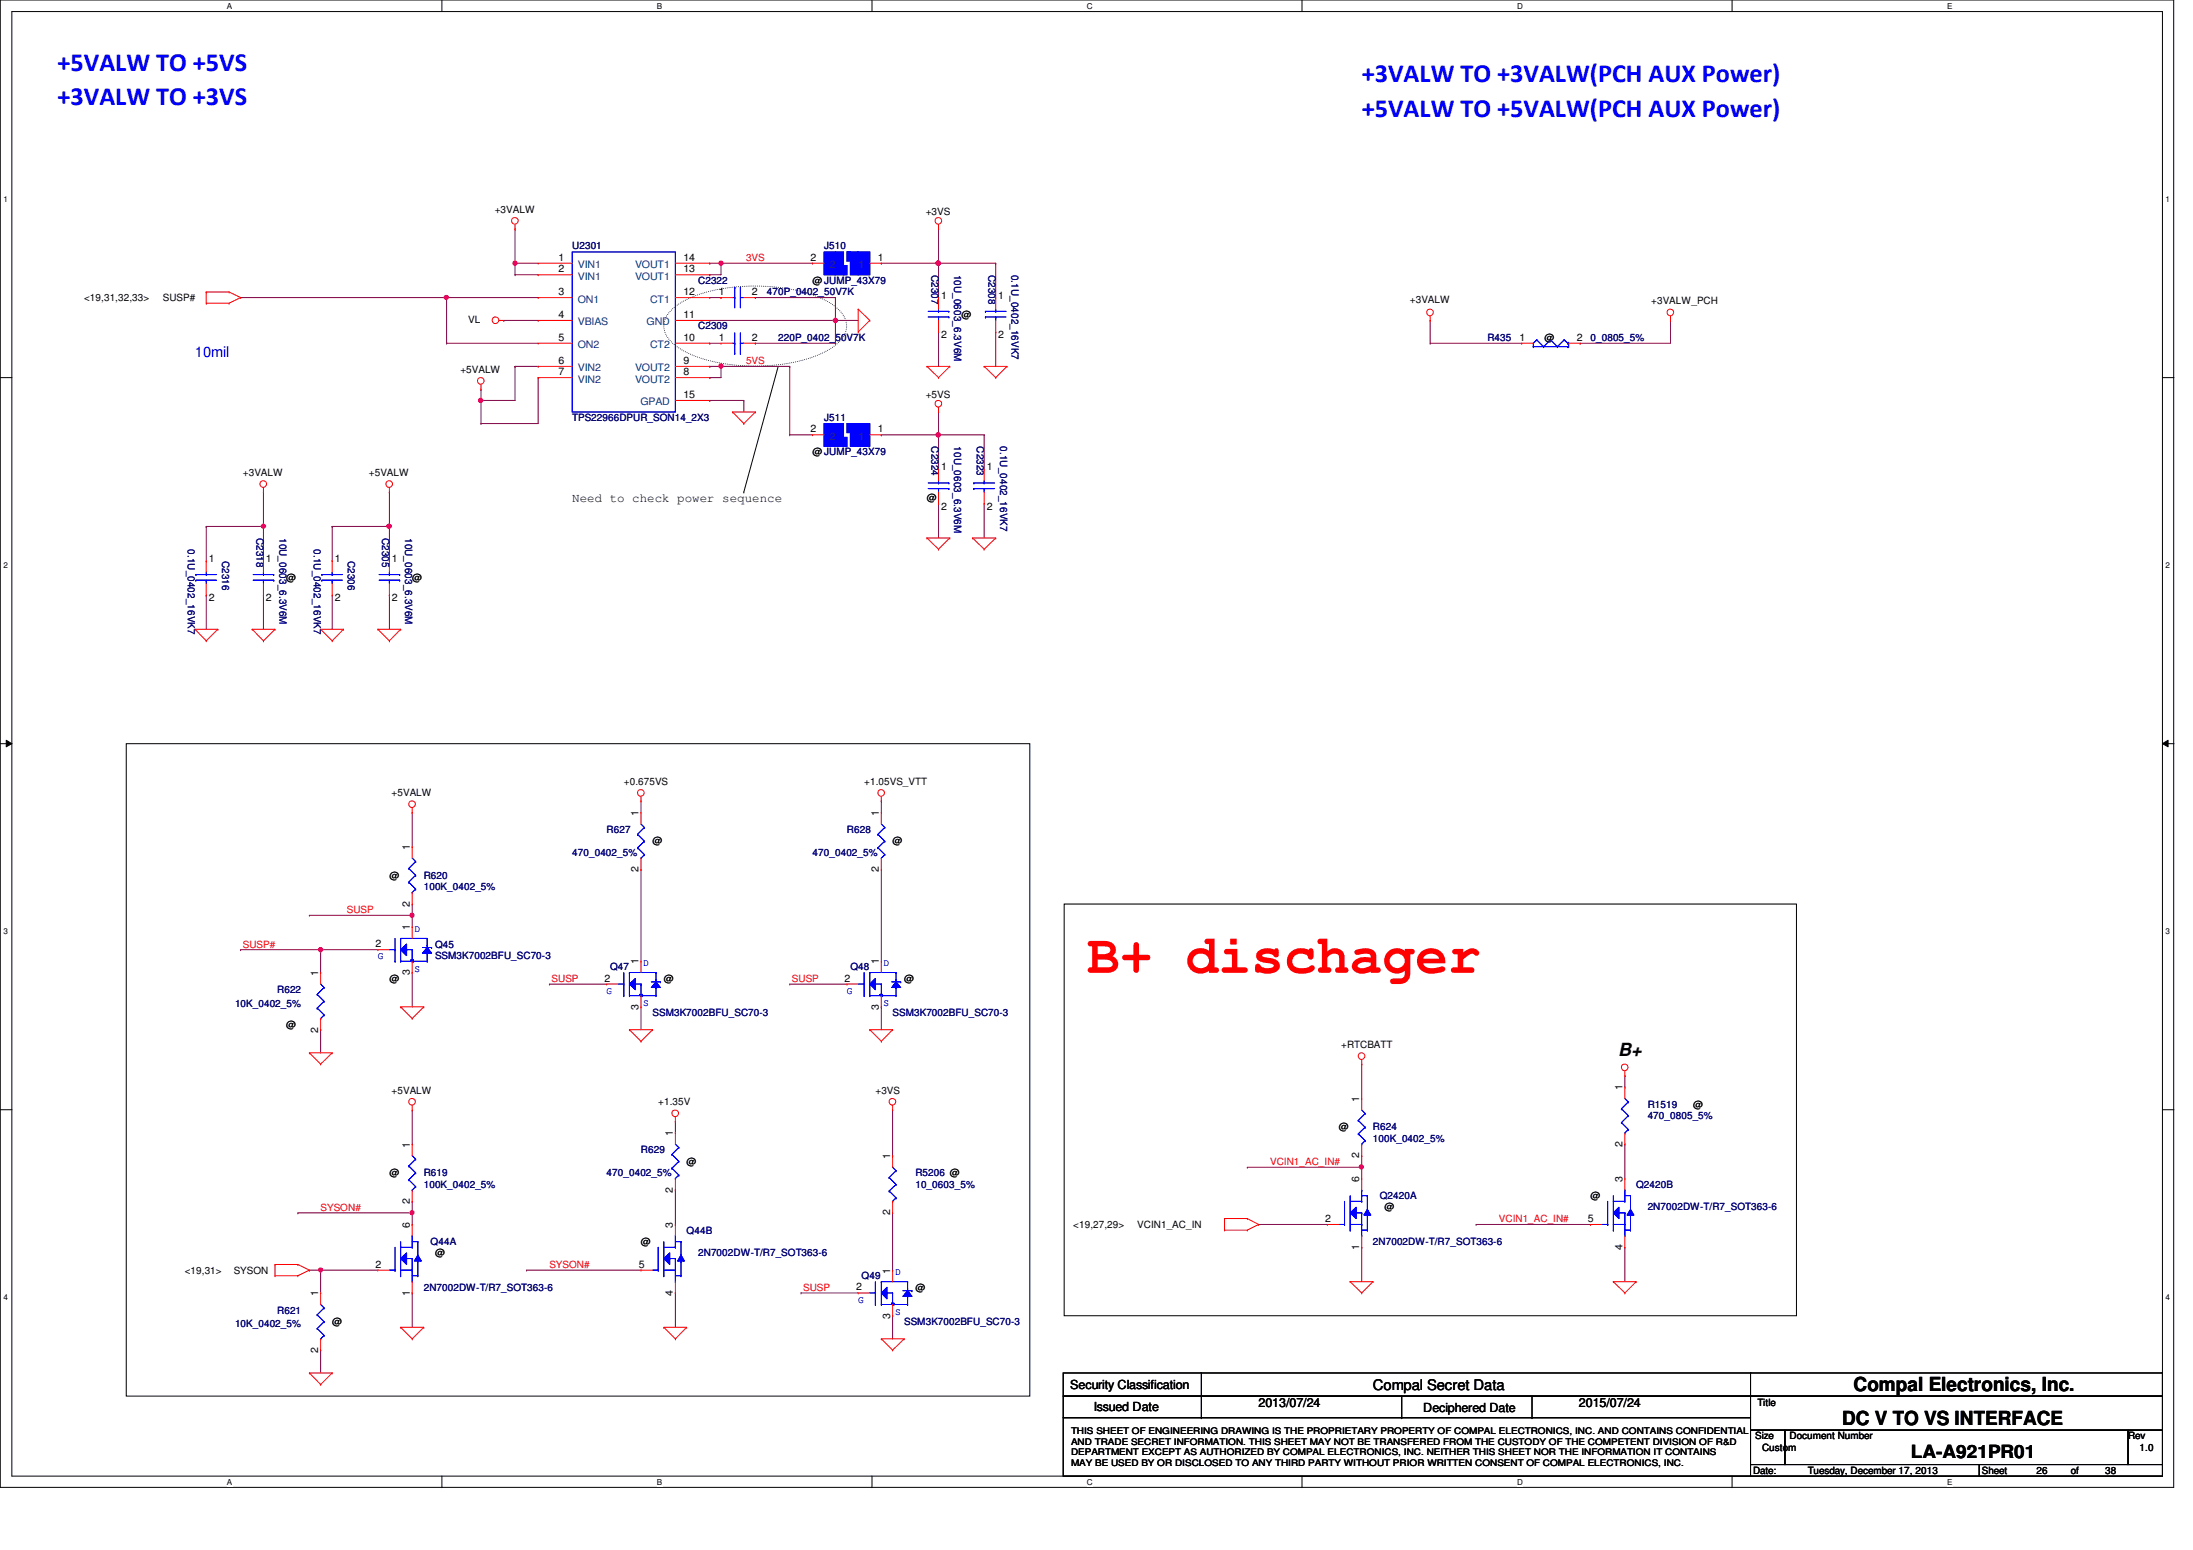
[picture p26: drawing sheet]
<svg xmlns="http://www.w3.org/2000/svg" width="297mm" height="210mm" viewBox="0 0 297 210" stroke-linecap="round" stroke-linejoin="round" font-family="sans-serif">
<defs><g id="words">
<text font-size="7.4" fill="#f00" x="147.2" y="131.7">B+ dischager</text>
<g font-size="3.6" fill="#00f">
<text x="7.8" y="9.6">+5VALW TO +5VS</text>
<text x="184.4" y="11.1">+3VALW TO +3VALW(PCH AUX Power)</text>
<text x="7.8" y="14.3">+3VALW TO +3VS</text>
<text x="184.4" y="15.8">+5VALW TO +5VALW(PCH AUX Power)</text>
</g>
<g font-size="2.6">
<text x="251.1" y="188.3">Compal Electronics, Inc.</text>
<text x="249.5" y="193">DC V TO VS INTERFACE</text>
</g>
<g font-size="2.5">
<text x="219.2" y="143">B+</text>
<text x="258.8" y="197.5">LA-A921PR01</text>
</g>
<text font-size="2" fill="#00f" x="26.4" y="48.3">10mil</text>
<text font-size="2" x="186" y="188.2">Compal Secret Data</text>
<g font-size="1.7">
<text x="77.5" y="67.9">Need to check power sequence</text>
<text x="144.9" y="188.1">Security Classification</text>
<text x="148.2" y="191.1">Issued Date</text>
<text x="170.5" y="190.6">2013/07/24</text>
<text x="192.8" y="191.2">Deciphered Date</text>
<text x="213.9" y="190.6">2015/07/24</text>
</g>
<g font-size="1.4">
<text x="67" y="28.8">+3VALW</text>
<text x="125.4" y="29.1">+3VS</text>
<text x="75.6" y="35.3">1</text>
<text x="92.6" y="35.3">14</text>
<text x="109.8" y="35.3">2</text>
<text x="118.9" y="35.3">1</text>
<text x="11.4" y="40.8">&lt;19,31,32,33&gt;</text>
<text x="22.1" y="40.8">SUSP#</text>
<text x="75.6" y="36.9">2</text>
<text x="75.6" y="40">3</text>
<text x="92.6" y="40">12</text>
<text x="92.6" y="36.9">13</text>
<text x="97.4" y="40">1</text>
<text x="101.9" y="40">2</text>
<text x="110.1" y="38.4">@JUMP_43X79</text>
<text x="127.5" y="40.5">1</text>
<text x="135.2" y="40.5">1</text>
<text x="191" y="41.1">+3VALW</text>
<text x="223.6" y="41.2">+3VALW_PCH</text>
<text x="63.4" y="43.7">VL</text>
<text x="75.6" y="43.1">4</text>
<text x="75.6" y="46.1">5</text>
<text x="92.6" y="43.1">11</text>
<text x="92.6" y="46.1">10</text>
<text x="97.4" y="46.1">1</text>
<text x="101.9" y="46.1">2</text>
<text x="127.5" y="45.8">2</text>
<text x="130.2" y="43.1">@</text>
<text x="135.2" y="45.8">2</text>
<text x="205.8" y="46.1">1</text>
<text x="209.2" y="46.2">@</text>
<text x="213.6" y="46.1">2</text>
<text x="62.4" y="50.5">+5VALW</text>
<text x="75.6" y="49.3">6</text>
<text x="75.6" y="50.8">7</text>
<text x="92.6" y="49.3">9</text>
<text x="92.6" y="50.8">8</text>
<text x="92.6" y="53.9">15</text>
<text x="125.4" y="53.9">+5VS</text>
<text x="109.8" y="58.5">2</text>
<text x="118.9" y="58.5">1</text>
<text x="32.9" y="64.5">+3VALW</text>
<text x="49.9" y="64.5">+5VALW</text>
<text x="110.1" y="61.7">@JUMP_43X79</text>
<text x="127.5" y="63.7">1</text>
<text x="133.6" y="63.7">1</text>
<text x="125.6" y="67.9">@</text>
<text x="127.5" y="69">2</text>
<text x="133.6" y="69">2</text>
<text x="28.3" y="76.1">1</text>
<text x="36" y="76.1">1</text>
<text x="45.3" y="76.1">1</text>
<text x="53.1" y="76.1">1</text>
<text x="28.3" y="81.4">2</text>
<text x="36" y="81.4">2</text>
<text x="38.8" y="78.7">@</text>
<text x="45.3" y="81.4">2</text>
<text x="53.1" y="81.4">2</text>
<text x="55.8" y="78.7">@</text>
<text x="53" y="107.8">+5VALW</text>
<text x="84.5" y="106.3">+0.675VS</text>
<text x="117" y="106.3">+1.05VS_VTT</text>
<text x="86.5" y="110.5" transform="rotate(-90 86.5 110.5)">1</text>
<text x="119" y="110.5" transform="rotate(-90 119 110.5)">1</text>
<text x="52.7" y="119">@</text>
<text x="55.5" y="115.1" transform="rotate(-90 55.5 115.1)">1</text>
<text x="86.5" y="118.1" transform="rotate(-90 86.5 118.1)">2</text>
<text x="88.4" y="114.3">@</text>
<text x="119" y="118.1" transform="rotate(-90 119 118.1)">2</text>
<text x="120.9" y="114.3">@</text>
<text x="55.5" y="126" transform="rotate(-90 55.5 126)">1</text>
<text x="55.5" y="122.8" transform="rotate(-90 55.5 122.8)">2</text>
<text x="50.9" y="128.3">2</text>
<text x="86.5" y="130.6" transform="rotate(-90 86.5 130.6)">1</text>
<text x="119" y="130.6" transform="rotate(-90 119 130.6)">1</text>
<text x="43.1" y="132.2" transform="rotate(-90 43.1 132.2)">1</text>
<text x="52.7" y="132.9">@</text>
<text x="55.5" y="132.1" transform="rotate(-90 55.5 132.1)">3</text>
<text x="81.9" y="132.9">2</text>
<text x="86.5" y="136.7" transform="rotate(-90 86.5 136.7)">3</text>
<text x="89.9" y="132.9">@</text>
<text x="114.4" y="132.9">2</text>
<text x="119" y="136.7" transform="rotate(-90 119 136.7)">3</text>
<text x="122.5" y="132.9">@</text>
<text x="38.8" y="139.1">@</text>
<text x="43.1" y="139.8" transform="rotate(-90 43.1 139.8)">2</text>
<text x="181.6" y="141.9">+RTCBATT</text>
<text x="53" y="148.1">+5VALW</text>
<text x="89.2" y="149.7">+1.35V</text>
<text x="118.6" y="148.1">+3VS</text>
<text x="184.1" y="149.2" transform="rotate(-90 184.1 149.2)">1</text>
<text x="219.7" y="147.7" transform="rotate(-90 219.7 147.7)">1</text>
<text x="229.4" y="150">@</text>
<text x="55.5" y="155.4" transform="rotate(-90 55.5 155.4)">1</text>
<text x="91.1" y="153.8" transform="rotate(-90 91.1 153.8)">1</text>
<text x="181.4" y="153.1">@</text>
<text x="219.7" y="155.3" transform="rotate(-90 219.7 155.3)">2</text>
<text x="52.7" y="159.3">@</text>
<text x="91.1" y="161.5" transform="rotate(-90 91.1 161.5)">2</text>
<text x="93" y="157.7">@</text>
<text x="120.6" y="157" transform="rotate(-90 120.6 157)">1</text>
<text x="184.1" y="160.1" transform="rotate(-90 184.1 160.1)">6</text>
<text x="184.1" y="156.8" transform="rotate(-90 184.1 156.8)">2</text>
<text x="219.7" y="160.1" transform="rotate(-90 219.7 160.1)">3</text>
<text x="55.5" y="166.2" transform="rotate(-90 55.5 166.2)">6</text>
<text x="55.5" y="163.1" transform="rotate(-90 55.5 163.1)">2</text>
<text x="91.1" y="166.2" transform="rotate(-90 91.1 166.2)">3</text>
<text x="120.6" y="164.6" transform="rotate(-90 120.6 164.6)">2</text>
<text x="145.4" y="166.2">&lt;19,27,29&gt;</text>
<text x="154" y="166.2">VCIN1_AC_IN</text>
<text x="179.5" y="165.5">2</text>
<text x="187.5" y="163.9">@</text>
<text x="215.1" y="165.5">5</text>
<text x="215.4" y="162.4">@</text>
<text x="25" y="172.5">&lt;19,31&gt;</text>
<text x="31.7" y="172.5">SYSON</text>
<text x="50.9" y="171.7">2</text>
<text x="58.9" y="170.1">@</text>
<text x="86.5" y="171.7">5</text>
<text x="86.8" y="168.6">@</text>
<text x="120.6" y="172.5" transform="rotate(-90 120.6 172.5)">1</text>
<text x="184.1" y="169.2" transform="rotate(-90 184.1 169.2)">1</text>
<text x="219.7" y="169.2" transform="rotate(-90 219.7 169.2)">4</text>
<text x="43.1" y="175.6" transform="rotate(-90 43.1 175.6)">1</text>
<text x="45" y="179.4">@</text>
<text x="55.5" y="175.5" transform="rotate(-90 55.5 175.5)">1</text>
<text x="91.1" y="175.5" transform="rotate(-90 91.1 175.5)">4</text>
<text x="115.9" y="174.8">2</text>
<text x="120.6" y="178.6" transform="rotate(-90 120.6 178.6)">3</text>
<text x="124" y="174.8">@</text>
<text x="43.1" y="183.2" transform="rotate(-90 43.1 183.2)">2</text>
<text x="238" y="190.4">Title</text>
<text x="237.7" y="194.9">Size</text>
<text x="238.7" y="196.5">Custom</text>
<text x="242.4" y="194.9">Document Number</text>
<text x="288.2" y="194.9">Rev</text>
<text x="289.8" y="196.5">1.0</text>
<text x="237.4" y="199.6">Date:</text>
<text x="244.9" y="199.6">Tuesday, December 17, 2013</text>
<text x="268.4" y="199.6">Sheet</text>
<text x="275.8" y="199.6">26</text>
<text x="280.5" y="199.6">of</text>
<text x="285.2" y="199.6">38</text>
</g>
<g font-size="1.4" fill="#000080">
<text x="77.5" y="33.8">U2301</text>
<text x="111.6" y="33.8">J510</text>
<text x="94.6" y="38.4">C2322</text>
<text x="103.9" y="40">470P_0402_50V7K</text>
<text x="126.1" y="37.2" transform="rotate(90 126.1 37.2)">C2307</text>
<text x="129.2" y="37.2" transform="rotate(90 129.2 37.2)">10U_0603_6.3V6M</text>
<text x="133.9" y="37.2" transform="rotate(90 133.9 37.2)">C2308</text>
<text x="137" y="37.2" transform="rotate(90 137 37.2)">0.1U_0402_16VK7</text>
<text x="94.6" y="44.6">C2309</text>
<text x="105.4" y="46.2">220P_0402_50V7K</text>
<text x="201.5" y="46.2">R435</text>
<text x="215.4" y="46.2">0_0805_5%</text>
<text x="77.5" y="57">TPS22966DPUR_SON14_2X3</text>
<text x="111.6" y="57">J511</text>
<text x="126.1" y="60.5" transform="rotate(90 126.1 60.5)">C2324</text>
<text x="129.2" y="60.5" transform="rotate(90 129.2 60.5)">10U_0603_6.3V6M</text>
<text x="132.3" y="60.5" transform="rotate(90 132.3 60.5)">C2323</text>
<text x="135.5" y="60.5" transform="rotate(90 135.5 60.5)">0.1U_0402_16VK7</text>
<text x="25.4" y="74.4" transform="rotate(90 25.4 74.4)">0.1U_0402_16VK7</text>
<text x="30.1" y="75.9" transform="rotate(90 30.1 75.9)">C2316</text>
<text x="34.8" y="72.9" transform="rotate(90 34.8 72.9)">C2318</text>
<text x="37.8" y="72.9" transform="rotate(90 37.8 72.9)">10U_0603_6.3V6M</text>
<text x="42.5" y="74.4" transform="rotate(90 42.5 74.4)">0.1U_0402_16VK7</text>
<text x="47.1" y="75.9" transform="rotate(90 47.1 75.9)">C2306</text>
<text x="51.8" y="72.9" transform="rotate(90 51.8 72.9)">C2305</text>
<text x="54.9" y="72.9" transform="rotate(90 54.9 72.9)">10U_0603_6.3V6M</text>
<text x="82.2" y="112.8">R627</text>
<text x="114.7" y="112.8">R628</text>
<text x="57.4" y="119">R620</text>
<text x="77.5" y="115.9">470_0402_5%</text>
<text x="110.1" y="115.9">470_0402_5%</text>
<text x="57.4" y="120.6">100K_0402_5%</text>
<text x="58.9" y="128.3">Q45</text>
<text x="58.9" y="129.8">SSM3K7002BFU_SC70-3</text>
<text x="82.6" y="131.4">Q47</text>
<text x="115.2" y="131.4">Q48</text>
<text x="31.8" y="136.4">10K_0402_5%</text>
<text x="37.5" y="134.5">R622</text>
<text x="88.4" y="137.6">SSM3K7002BFU_SC70-3</text>
<text x="120.9" y="137.6">SSM3K7002BFU_SC70-3</text>
<text x="223.2" y="150">R1519</text>
<text x="186" y="153.1">R624</text>
<text x="186" y="154.6">100K_0402_5%</text>
<text x="223.2" y="151.6">470_0805_5%</text>
<text x="57.4" y="159.3">R619</text>
<text x="57.4" y="160.8">100K_0402_5%</text>
<text x="82.2" y="159.3">470_0402_5%</text>
<text x="86.8" y="156.2">R629</text>
<text x="124" y="159.3">R5206 @</text>
<text x="124" y="160.8">10_0603_5%</text>
<text x="221.6" y="160.8">Q2420B</text>
<text x="93" y="167">Q44B</text>
<text x="186.9" y="162.4">Q2420A</text>
<text x="223.2" y="163.9">2N7002DW-T/R7_SOT363-6</text>
<text x="58.3" y="168.6">Q44A</text>
<text x="94.6" y="170.1">2N7002DW-T/R7_SOT363-6</text>
<text x="116.7" y="173.2">Q49</text>
<text x="186" y="168.6">2N7002DW-T/R7_SOT363-6</text>
<text x="31.8" y="179.7">10K_0402_5%</text>
<text x="37.5" y="177.9">R621</text>
<text x="57.4" y="174.8">2N7002DW-T/R7_SOT363-6</text>
<text x="122.5" y="179.4">SSM3K7002BFU_SC70-3</text>
</g>
<g font-size="1.4" fill="#f00">
<text x="101" y="35.3">3VS</text>
<text x="101" y="49.3">5VS</text>
<text x="47" y="123.7">SUSP</text>
<text x="32.9" y="128.3">SUSP#</text>
<text x="74.7" y="133">SUSP</text>
<text x="107.3" y="133">SUSP</text>
<text x="172" y="157.8">VCIN1_AC_IN#</text>
<text x="43.4" y="164">SYSON#</text>
<text x="203" y="165.5">VCIN1_AC_IN#</text>
<text x="74.4" y="171.7">SYSON#</text>
<text x="108.8" y="174.8">SUSP</text>
</g>
<g font-size="1.4" fill="#004080">
<text x="78.3" y="37.9">VIN1</text>
<text x="78.3" y="41">ON1</text>
<text x="78.3" y="36.3">VIN1</text>
<text x="86" y="36.3">VOUT1</text>
<text x="86" y="37.9">VOUT1</text>
<text x="88" y="41">CT1</text>
<text x="112.4" y="36.3">2</text>
<text x="116.3" y="36.3">1</text>
<text x="78.3" y="44.1">VBIAS</text>
<text x="78.3" y="47.2">ON2</text>
<text x="87.6" y="44.1">GND</text>
<text x="88" y="47.2">CT2</text>
<text x="78.3" y="50.3">VIN2</text>
<text x="78.3" y="51.8">VIN2</text>
<text x="86" y="50.3">VOUT2</text>
<text x="86" y="51.8">VOUT2</text>
<text x="86.7" y="54.9">GPAD</text>
<text x="112.4" y="59.6">2</text>
<text x="116.3" y="59.6">1</text>
</g>
<g font-size="1.4" fill="#00f">
<text x="51.2" y="129.9">G</text>
<text x="56.1" y="126.2">D</text>
<text x="56.1" y="131.6">S</text>
<text x="87.1" y="130.9">D</text>
<text x="119.7" y="130.9">D</text>
<text x="82.2" y="134.6">G</text>
<text x="87.1" y="136.3">S</text>
<text x="114.7" y="134.6">G</text>
<text x="119.7" y="136.3">S</text>
<text x="121.2" y="172.7">D</text>
<text x="116.2" y="176.4">G</text>
<text x="121.2" y="178.1">S</text>
</g>
<g font-size="1.2">
<text x="145.1" y="197.1">DEPARTMENT EXCEPT AS AUTHORIZED BY COMPAL ELECTRONICS, INC. NEITHER THIS SHEET NOR THE INFORMATION IT CONTAINS</text>
<text x="145.1" y="195.7">AND TRADE SECRET INFORMATION. THIS SHEET MAY NOT BE TRANSFERED FROM THE CUSTODY OF THE COMPETENT DIVISION OF R&amp;D</text>
<text x="145.1" y="194.2">THIS SHEET OF ENGINEERING DRAWING IS THE PROPRIETARY PROPERTY OF COMPAL ELECTRONICS, INC. AND CONTAINS CONFIDENTIAL</text>
<text x="145.1" y="198.5">MAY BE USED BY OR DISCLOSED TO ANY THIRD PARTY WITHOUT PRIOR WRITTEN CONSENT OF COMPAL ELECTRONICS, INC.</text>
</g>
<g font-size="1.1">
<text x="30.7" y="1.2">A</text>
<text x="89" y="1.2">B</text>
<text x="147.2" y="1.2">C</text>
<text x="205.5" y="1.2">D</text>
<text x="263.7" y="1.2">E</text>
<text x=".5" y="27.3">1</text>
<text x="293.3" y="27.3">1</text>
<text x=".5" y="76.9">2</text>
<text x="293.3" y="76.9">2</text>
<text x=".5" y="126.4">3</text>
<text x="293.3" y="126.4">3</text>
<text x=".5" y="176">4</text>
<text x="293.3" y="176">4</text>
<text x="30.7" y="201.1">A</text>
<text x="89" y="201.1">B</text>
<text x="147.2" y="201.1">C</text>
<text x="205.5" y="201.1">D</text>
<text x="263.7" y="201.1">E</text>
</g>
</g></defs>
<path d="M0 0h294.4v201.4h-294.4zM1.6 1.6h291.3v198.3h-291.3z" fill="none" stroke="#000" stroke-width=".14"/>
<g fill="#fff">
<path d="M30.7 .2h.7v1.2h-.7z"/>
<path d="M30.7 200.1h.7v1.2h-.7z"/>
</g>
<path d="M59.9 0v1.6M59.9 199.9v1.6" fill="none" stroke="#000" stroke-width=".14"/>
<g fill="#fff">
<path d="M89 .2h.7v1.2h-.7z"/>
<path d="M89 200.1h.7v1.2h-.7z"/>
</g>
<path d="M118.1 0v1.6M118.1 199.9v1.6" fill="none" stroke="#000" stroke-width=".14"/>
<g fill="#fff">
<path d="M147.2 .2h.8v1.2h-.8z"/>
<path d="M147.2 200.1h.8v1.2h-.8z"/>
</g>
<path d="M176.4 0v1.6M176.4 199.9v1.6" fill="none" stroke="#000" stroke-width=".14"/>
<g fill="#fff">
<path d="M205.5 .2h.7v1.2h-.7z"/>
<path d="M205.5 200.1h.7v1.2h-.7z"/>
</g>
<path d="M234.6 0v1.6M234.6 199.9v1.6" fill="none" stroke="#000" stroke-width=".14"/>
<g fill="#fff">
<path d="M263.7 .2h.8v1.2h-.8z"/>
<path d="M263.7 200.1h.8v1.2h-.8z"/>
<path d="M.5 26.3h.6v1.2h-.6z"/>
<path d="M293.3 26.3h.6v1.2h-.6z"/>
<path d="M.5 75.9h.6v1.2h-.6z"/>
<path d="M293.3 75.9h.6v1.2h-.6z"/>
</g>
<path d="M0 51.1h1.6M292.9 51.1h1.6" fill="none" stroke="#000" stroke-width=".14"/>
<g fill="#fff">
<path d="M.5 125.5h.6v1.2h-.6z"/>
<path d="M293.3 125.5h.6v1.2h-.6z"/>
</g>
<path d="M0 100.7h1.6M.8 100.2l.8 .5-.8 .4zM292.9 100.7l.8-.5v.9zM292.9 100.7h1.6" fill="none" stroke="#000" stroke-width=".14"/>
<path d="M.8 100.2l.8 .5-.8 .4zM292.9 100.7l.8-.5v.9z" fill="#000"/>
<g fill="#fff">
<path d="M.5 175h.6v1.2h-.6z"/>
<path d="M293.3 175h.6v1.2h-.6z"/>
</g>
<path d="M105.4 49.6l-4.7 17M100.7 66.6h.1M17.1 100.7h122.4v88.4h-122.4zM144.1 122.4h99.2v55.8h-99.2zM0 150.3h1.6M292.9 150.3h1.6" fill="none" stroke="#000" stroke-width=".14"/>
<path d="M90.9 42a12.5 12.5 0 0 1 6.5-2.8 25.5 25.5 0 0 1 13.6 1.1 6.2 6.2 0 0 1 3.6 3.1 2.78 2.78 0 0 1-.9 2.9 12.7 12.7 0 0 1-6.6 2.8 25.2 25.2 0 0 1-13.6-1.1 6.2 6.2 0 0 1-3.5-3.1 2.81 2.81 0 0 1 .9-2.9z" fill="none" stroke="#000" stroke-width=".14" stroke-dasharray="0 .3"/>
<g fill="none" stroke="#800040" stroke-width=".14">
<path d="M97.7 35.6h.1M97.7 35.6h12.4M119.4 35.6h.1M119.4 35.6h7.7M107 49.6h.1M107 58.9h.1M107 58.9h3.1M107 49.6v9.3M119.4 58.9h.1M119.4 58.9h7.7M193.7 43.4h.1M193.7 46.5h.1"/>
<path d="M193.7 43.4v3.1M193.7 46.5h12.4M214 46.5h.1M226.3 43.4h.1M226.3 43.4v3.1h-12.3"/>
</g>
<circle cx="97.7" cy="35.6" r=".3" fill="#f0f"/>
<circle cx="97.7" cy="35.6" r=".3" fill="none" stroke="#f0f" stroke-width=".14"/>
<path d="M52.7 71.3h.1M52.7 66.6h.1M52.7 66.6v9.3" fill="none" stroke="#800040" stroke-width=".14"/>
<circle cx="52.7" cy="71.3" r=".29" fill="#f0f"/>
<circle cx="52.7" cy="71.3" r=".29" fill="none" stroke="#f0f" stroke-width=".14"/>
<path d="M45 71.3h.1M45 71.3h7.7" fill="none" stroke="#800040" stroke-width=".14"/>
<circle cx="52.7" cy="71.3" r=".29" fill="#f0f"/>
<circle cx="52.7" cy="71.3" r=".29" fill="none" stroke="#f0f" stroke-width=".14"/>
<path d="M69.8 31h.1M69.8 37.2h.1M69.8 35.6h.1M69.8 31v4.6M69.8 37.2h3.1M69.8 35.6h3.1M45 71.3h.1M45 71.3v4.6M45 80.6h.1M45 80.6v4.6M52.7 80.6h.1M52.7 80.6v4.6" fill="none" stroke="#800040" stroke-width=".14"/>
<circle cx="69.8" cy="35.6" r=".3" fill="#f0f"/>
<circle cx="69.8" cy="35.6" r=".3" fill="none" stroke="#f0f" stroke-width=".14"/>
<path d="M69.8 35.6h.1M69.8 35.6v1.6M27.9 71.3h.1M27.9 71.3h7.8M35.7 71.3h.1M35.7 71.3v4.6" fill="none" stroke="#800040" stroke-width=".14"/>
<circle cx="35.7" cy="71.3" r=".29" fill="#f0f"/>
<circle cx="35.7" cy="71.3" r=".29" fill="none" stroke="#f0f" stroke-width=".14"/>
<g fill="none" stroke="#800040" stroke-width=".14">
<path d="M32.6 40.3h27.9M60.5 40.3h.1M65.1 52.7h.1M65.1 57.4h.1M65.1 52.7v1.5M65.1 57.4h7.8M27.9 71.3h.1M27.9 71.3v4.6M35.7 66.6h.1M35.7 66.6v4.7M27.9 80.6h.1M27.9 80.6v4.6"/>
<path d="M35.7 80.6h.1M35.7 80.6v4.6"/>
</g>
<circle cx="60.5" cy="40.3" r=".29" fill="#f0f"/>
<circle cx="60.5" cy="40.3" r=".29" fill="none" stroke="#f0f" stroke-width=".14"/>
<path d="M60.5 40.3h.1M60.5 40.3v6.2M60.5 40.3h12.4M65.1 54.2h.1M69.8 49.6h.1M69.8 49.6h3.1M69.8 49.6v4.6h-4.7M72.9 51.1h.1M72.9 51.1v6.3" fill="none" stroke="#800040" stroke-width=".14"/>
<circle cx="65.1" cy="54.2" r=".3" fill="#f0f"/>
<circle cx="65.1" cy="54.2" r=".3" fill="none" stroke="#f0f" stroke-width=".14"/>
<path d="M127.1 35.6h.1M127.1 35.6h7.8M60.5 46.5h.1M60.5 46.5h12.4M65.1 54.2h.1M65.1 54.2v3.2M68.2 43.4h.1M68.2 43.4h4.7" fill="none" stroke="#800040" stroke-width=".14"/>
<circle cx="127.1" cy="35.6" r=".3" fill="#f0f"/>
<circle cx="127.1" cy="35.6" r=".3" fill="none" stroke="#f0f" stroke-width=".14"/>
<path d="M127.1 35.6h.1M127.1 35.6v4.7M134.9 35.6h.1M134.9 35.6v4.7" fill="none" stroke="#800040" stroke-width=".14"/>
<circle cx="127.1" cy="35.6" r=".3" fill="#f0f"/>
<circle cx="127.1" cy="35.6" r=".3" fill="none" stroke="#f0f" stroke-width=".14"/>
<path d="M127.1 31h.1M127.1 31v4.6" fill="none" stroke="#800040" stroke-width=".14"/>
<circle cx="127.1" cy="35.6" r=".3" fill="#f0f"/>
<circle cx="127.1" cy="35.6" r=".3" fill="none" stroke="#f0f" stroke-width=".14"/>
<path d="M96.1 37.2h.1M96.1 35.6h.1M96.1 35.6h1.6M97.7 35.6h.1M97.7 35.6v1.6h-1.6M127.1 45h.1M127.1 58.9h.1M127.1 45v4.6M127.1 58.9v4.6M134.9 45h.1M134.9 45v4.6" fill="none" stroke="#800040" stroke-width=".14"/>
<circle cx="127.1" cy="58.9" r=".3" fill="#f0f"/>
<circle cx="127.1" cy="58.9" r=".3" fill="none" stroke="#f0f" stroke-width=".14"/>
<path d="M127.1 55.8h.1M127.1 58.9h.1M127.1 55.8v3.1M127.1 58.9h6.2M133.3 58.9h.1M133.3 58.9v4.6" fill="none" stroke="#800040" stroke-width=".14"/>
<circle cx="127.1" cy="58.9" r=".3" fill="#f0f"/>
<circle cx="127.1" cy="58.9" r=".3" fill="none" stroke="#f0f" stroke-width=".14"/>
<path d="M97.7 49.6h.1M97.7 49.6h9.3M127.1 68.2h.1M127.1 68.2v4.7M133.3 68.2h.1M133.3 68.2v4.7" fill="none" stroke="#800040" stroke-width=".14"/>
<circle cx="97.7" cy="49.6" r=".3" fill="#f0f"/>
<circle cx="97.7" cy="49.6" r=".3" fill="none" stroke="#f0f" stroke-width=".14"/>
<path d="M96.1 51.1h.1M96.1 54.2h.1M96.1 54.2h4.6M97.7 49.6h.1M97.7 49.6v1.5h-1.6M100.7 54.2h.1M100.7 54.2v1.6M113.2 43.4h.1M113.2 43.4h3" fill="none" stroke="#800040" stroke-width=".14"/>
<circle cx="113.2" cy="43.4" r=".3" fill="#f0f"/>
<circle cx="113.2" cy="43.4" r=".3" fill="none" stroke="#f0f" stroke-width=".14"/>
<g fill="none" stroke="#800040" stroke-width=".14">
<path d="M96.1 49.6h.1M96.1 46.5h.1M96.1 43.4h.1M96.1 49.6h1.6M96.1 40.3h1.6M96.1 46.5h1.6M96.1 43.4h17.1M97.7 40.3h.1M102.3 40.3h.1M102.3 46.5h.1M102.3 40.3h10.9v6.2M102.3 46.5h10.9"/>
<path d="M113.2 43.4h.1M113.2 46.5h.1M86.8 117.8h.1M86.8 108.5h.1M86.8 108.5v1.5M86.8 117.8v12.4M41.9 124h.1M41.9 124h13.9M74.4 133.3h.1M74.4 133.3h7.8M86.8 136.4h.1M86.8 136.4v3"/>
</g>
<circle cx="55.8" cy="123.9" r=".29" fill="#f0f"/>
<circle cx="55.8" cy="123.9" r=".29" fill="none" stroke="#f0f" stroke-width=".14"/>
<path d="M43.4 128.6h.1M43.4 128.6h7.8" fill="none" stroke="#800040" stroke-width=".14"/>
<circle cx="43.4" cy="128.6" r=".3" fill="#f0f"/>
<circle cx="43.4" cy="128.6" r=".3" fill="none" stroke="#f0f" stroke-width=".14"/>
<g fill="none" stroke="#800040" stroke-width=".14">
<path d="M55.8 110h.1M55.8 110v4.7M119.4 108.5h.1M119.4 117.8h.1M119.4 108.5v1.5M119.4 117.8v12.4M32.6 128.6h.1M32.6 128.6h10.8M43.4 139.4h.1M43.4 128.6h.1M43.4 128.6v3.1M43.4 139.4v3.2"/>
<path d="M55.8 131.7h.1M55.8 124h.1M55.8 122.4h.1M55.8 122.4v3.1M55.8 131.7v4.7M107 133.3h.1M107 133.3h7.7M119.4 136.4h.1M119.4 136.4v3M43.4 172h.1M43.4 172h7.8"/>
</g>
<circle cx="43.4" cy="172" r=".29" fill="#f0f"/>
<circle cx="43.4" cy="172" r=".29" fill="none" stroke="#f0f" stroke-width=".14"/>
<path d="M40.3 164.3h.1M40.3 164.3h15.5M41.9 172h.1M41.9 172h1.5M43.4 172h.1M43.4 172v3.1M55.8 175.1h.1M55.8 175.1v4.6M43.4 182.8h.1M43.4 182.8v3.1" fill="none" stroke="#800040" stroke-width=".14"/>
<circle cx="55.8" cy="164.2" r=".29" fill="#f0f"/>
<circle cx="55.8" cy="164.2" r=".29" fill="none" stroke="#f0f" stroke-width=".14"/>
<g fill="none" stroke="#800040" stroke-width=".14">
<path d="M55.8 150.3h.1M55.8 150.3v4.6M91.5 151.8h.1M91.5 151.8v1.6M168.9 158.1h.1M168.9 158.1h15.5M55.8 164.3h.1M55.8 162.7h.1M55.8 162.7v3.1M71.3 172h.1M71.3 172h15.5M91.5 161.2h.1"/>
<path d="M91.5 175.1h.1M91.5 161.2v4.6M91.5 175.1v4.6M170.5 165.8h.1M170.5 165.8h9.3M184.4 168.9h.1M184.4 168.9v4.7"/>
</g>
<circle cx="184.4" cy="158" r=".3" fill="#f0f"/>
<circle cx="184.4" cy="158" r=".3" fill="none" stroke="#f0f" stroke-width=".14"/>
<g fill="none" stroke="#800040" stroke-width=".14">
<path d="M120.9 150.3h.1M120.9 150.3v6.2M184.4 158.1h.1M184.4 144.1h.1M184.4 156.5h.1M184.4 144.1v4.7M184.4 156.5v3.1M220.1 145.7h.1M220.1 154.9h.1M220.1 145.7v1.5M220.1 154.9v4.7M108.5 175.1h.1"/>
<path d="M108.5 175.1h7.7M120.9 178.2h.1M120.9 164.3h.1M120.9 164.3v7.7M120.9 178.2v3.1M199.9 165.8h.1M199.9 165.8h15.5M220.1 168.9h.1M220.1 168.9v4.7"/>
</g>
<g fill="none" stroke="#f00" stroke-width=".14">
<path d="M27.9 39.5h.1M27.9 39.5h3.1M27.9 39.5v1.6M31 39.5h.1M31 39.5l1.6 .8M69.8 31h.1M69.8 30.4v.6M127.1 31h.1M127.1 30.4v.6M27.9 41.1h.1M27.9 41.1h3.1M31 41.1h.1"/>
<path d="M32.6 40.3h.1M32.6 40.3l-1.6 .8M65.1 52.7h.1M65.1 52.1v.6M67.6 43.4h.6M68.2 43.4h.1M99.2 55.8h.1M99.2 55.8h3.1M99.2 55.8l1.5 1.6M100.7 57.4h.1M102.3 55.8h.1M102.3 55.8l-1.6 1.6"/>
<path d="M116.2 41.9h.1M116.2 45h.1M116.2 41.9v3.1M116.2 41.9l1.6 1.5M117.8 43.4h.1M117.8 43.4l-1.6 1.6M125.6 49.6h.1M125.6 49.6h3M125.6 49.6l1.5 1.5M127.1 51.1h.1M127.1 55.8h.1M127.1 55.2v.6"/>
<path d="M128.6 49.6h.1M128.6 49.6l-1.5 1.5M133.3 49.6h.1M133.3 49.6h3.1M133.3 49.6l1.6 1.5M134.9 51.1h.1M136.4 49.6h.1M136.4 49.6l-1.5 1.5M193.7 43.4h.1M193.7 42.8v.6M226.3 43.4h.1M226.3 42.8v.6"/>
<path d="M27.9 75.9h.1M27.9 75.9v1.6M27.9 79v1.6M35.7 66.6h.1M35.7 66v.6M45 75.9h.1M45 75.9v1.6M45 79v1.6M52.7 66.6h.1M52.7 66v.6M125.6 72.9h.1M125.6 72.9h3"/>
<path d="M125.6 72.9l1.5 1.5M127.1 74.4h.1M128.6 72.9h.1M128.6 72.9l-1.5 1.5M131.7 72.9h.1M131.7 72.9h3.2M131.7 72.9l1.6 1.5M133.3 74.4h.1M133.3 63.5h.1M133.3 68.2h.1M133.3 63.5v1.6M133.3 66.6v1.6"/>
<path d="M134.9 72.9h.1M134.9 72.9l-1.6 1.5M26.4 85.2h.1M26.4 85.2h3.1M26.4 85.2l1.5 1.6M27.9 86.8h.1M27.9 80.6h.1M29.5 85.2h.1M29.5 85.2l-1.6 1.6M34.2 85.2h.1M34.2 85.2h3M34.2 85.2l1.5 1.6"/>
<path d="M35.7 86.8h.1M37.2 85.2h.1M37.2 85.2l-1.5 1.6M43.4 85.2h.1M43.4 85.2h3.1M43.4 85.2l1.6 1.6M45 86.8h.1M45 80.6h.1M46.5 85.2h.1M46.5 85.2l-1.5 1.6M51.2 85.2h.1M51.2 85.2h3.1"/>
<path d="M51.2 85.2l1.5 1.6M52.7 86.8h.1M54.3 85.2h.1M54.3 85.2l-1.6 1.6M55.8 110h.1M55.8 109.4v.6M86.8 108.5h.1M86.8 107.9v.6M119.4 108.5h.1M119.4 110h.1M119.4 117.8h.1M119.4 107.9v.6"/>
<path d="M119.4 110v1.6M119.4 116.2v1.6M54.3 136.4h.1M54.3 136.4h3.1M54.3 136.4l1.5 1.5M55.8 137.9h.1M57.4 136.4h.1M57.4 136.4l-1.6 1.5M85.3 139.4h.1M85.3 139.4h3.1M85.3 139.4l1.5 1.6M88.4 139.4h.1"/>
<path d="M88.4 139.4l-1.6 1.6M117.8 139.4h.1M117.8 139.4h3.1M117.8 139.4l1.6 1.6M120.9 139.4h.1M120.9 139.4l-1.5 1.6M41.9 142.6h.1M41.9 142.6h3.1M41.9 142.6l1.5 1.5M43.4 144.1h.1M45 142.6h.1M45 142.6l-1.6 1.5"/>
<path d="M55.8 150.3h.1M55.8 149.7v.6M86.8 141h.1M91.5 151.8h.1M91.5 151.3v.5M119.4 141h.1M120.9 150.3h.1M120.9 156.5h.1M120.9 149.7v.6M120.9 156.5v1.6M184.4 144.1h.1M184.4 143.5v.6"/>
<path d="M220.1 145.7h.1M220.1 147.2h.1M220.1 154.9h.1M220.1 145v.7M220.1 147.2v1.6M220.1 153.4v1.5M37.2 171.2h.1M37.2 172.8h.1M37.2 171.2h3.1M37.2 171.2v1.6M37.2 172.8h3.1M40.3 171.2h.1"/>
<path d="M40.3 172.8h.1M40.3 171.2l1.6 .8M41.9 172h.1M41.9 172l-1.6 .8M54.3 179.7h.1M54.3 179.7h3.1M54.3 179.7l1.5 1.6M57.4 179.7h.1M57.4 179.7l-1.6 1.6M89.9 179.7h.1M89.9 179.7h3.1M89.9 179.7l1.6 1.6"/>
<path d="M93 179.7h.1M93 179.7l-1.5 1.6M120.9 164.3h.1M120.9 162.7v1.6M165.9 165h.1M165.9 166.6h.1M165.9 165h3M165.9 165v1.6M165.9 166.6h3M168.9 165h.1M168.9 166.6h.1M168.9 165l1.6 .8"/>
<path d="M170.5 165.8h.1M170.5 165.8l-1.6 .8M182.9 173.6h.1M182.9 173.6h3.1M182.9 173.6l1.5 1.5M184.4 175.1h.1M186 173.6h.1M186 173.6l-1.6 1.5M218.5 173.6h.1M218.5 173.6h3.1M218.5 173.6l1.6 1.5M220.1 175.1h.1"/>
<path d="M221.6 173.6h.1M221.6 173.6l-1.5 1.5M41.9 185.9h.1M41.9 185.9h3.1M41.9 185.9l1.5 1.6M43.4 187.5h.1M45 185.9h.1M45 185.9l-1.6 1.6M55.8 181.3h.1M91.5 181.3h.1M119.4 181.3h.1M119.4 181.3h3.1"/>
<path d="M119.4 181.3l1.5 1.5M120.9 182.8h.1M122.5 181.3h.1M122.5 181.3l-1.6 1.5"/>
<circle cx="69.7" cy="29.9" r=".45"/>
<circle cx="127.1" cy="29.9" r=".45"/>
<circle cx="65.1" cy="51.6" r=".45"/>
<circle cx="67.1" cy="43.4" r=".45"/>
<circle cx="127.1" cy="54.7" r=".45"/>
<circle cx="193.7" cy="42.3" r=".45"/>
<circle cx="226.2" cy="42.3" r=".45"/>
<circle cx="35.7" cy="65.5" r=".45"/>
<circle cx="52.7" cy="65.5" r=".45"/>
<circle cx="55.8" cy="108.9" r=".45"/>
<circle cx="86.8" cy="107.4" r=".45"/>
<circle cx="119.3" cy="107.4" r=".45"/>
<circle cx="55.8" cy="149.2" r=".45"/>
<circle cx="91.4" cy="150.8" r=".45"/>
<circle cx="120.9" cy="149.2" r=".45"/>
<circle cx="184.4" cy="143" r=".45"/>
<circle cx="220.1" cy="144.5" r=".45"/>
</g>
<g fill="none" stroke="#000" stroke-width=".14">
<path d="M144 185.9h93.1v3.2h-93.1zM144 189.1h93.1v2.9h-93.1zM144 192h93.1v7.9h-93.1zM162.7 189.1h.1M162.7 192h.1M162.7 185.9v6.1M189.9 192h.1M189.9 189.1v2.9M207.5 192h.1M207.5 189.1v2.9M237.1 185.9h55.8v3.2h-55.8zM237.1 189.1h55.8v4.6h-55.8z"/>
<path d="M237.1 193.7h4.7v4.6h-4.7zM237.1 198.3h31v1.6h-31zM241.8 193.7h46.4v4.6h-46.4zM268.1 198.3h24.8v1.6h-24.8zM288.2 193.7h4.7v4.6h-4.7z"/>
</g>
<g fill="none" stroke="#00f" stroke-width=".14">
<path d="M26.5 78.6h.1M26.5 77.8h.1M26.5 78.6h2.8M26.5 77.8h2.8M27.9 77.8h.1M27.9 78.6h.1M27.9 77.5v.3M27.9 78.6v.4M43.6 78.6h.1M43.6 77.8h.1M43.6 78.6h2.8M43.6 77.8h2.8"/>
<path d="M45 77.8h.1M45 78.6h.1M45 77.5v.3M45 78.6v.4M131.9 66.2h.1M131.9 65.4h.1M131.9 66.2h2.8M131.9 65.4h2.8M133.3 65.4h.1M133.3 66.2h.1M133.3 65.1v.3M133.3 66.2v.4"/>
<path d="M118.9 113h.1M118.9 114.8h.1M118.9 113l.9 .9M118.9 114.8l.9 .9M119.4 116.2h.1M119.4 111.6l.4 .5M119.8 112.1h.1M119.8 113.9h.1M119.8 115.7h.1M119.8 112.1l-.9 .9M119.8 113.9l-.9 .9M119.8 115.7l-.4 .5"/>
<path d="M120.4 159.5h.1M120.4 159.5l1 .9M120.9 158.1l.5 .4M121.4 158.5h.1M121.4 158.5l-1 1M219.6 150.2h.1M219.6 152h.1M219.6 150.2l1 .9M219.6 152l1 1M220.1 153.4h.1M220.1 148.8l.5 .4M220.6 149.2h.1"/>
<path d="M220.6 151.1h.1M220.6 153h.1M220.6 149.2l-1 1M220.6 151.1l-1 .9M220.6 153l-.5 .4M120.4 161.3h.1M120.4 161.3l1 .9M120.9 162.7h.1M121.4 160.4h.1M121.4 162.2h.1M121.4 160.4l-1 .9M121.4 162.2l-.5 .5"/>
</g>
<path d="M54.3 128.6l.8-.8v1.6z" fill="#00f"/>
<path d="M54.3 128.6l.8-.8v1.6z" fill="none" stroke="#00f" stroke-width=".14"/>
<path d="M57.9 128.3l.6 .8h-1.3z" fill="#00f"/>
<g fill="none" stroke="#00f" stroke-width=".14">
<path d="M52.7 128.6h.8M53.5 128.6h.1M53.5 130.2h.1M53.5 127.1v3.1M54.3 127.1h.1M54.3 130.2h.1M54.3 127.1h3.6M54.3 127.1v3.1M54.3 130.2h3.6M55.1 128.6h.1M55.1 128.6h.7M55.7 130h.1"/>
<path d="M55.7 130v.2M55.7 130h.3M55.8 130.2h.1M55.8 128.6h.1M55.8 128.6v1.6M56 130h.1M56 130.2h.1M56 130v.2M57.2 128.3h1.3M57.9 128.3l.6 .8h-1.3zM57.9 127.1h.1M57.9 128h.1"/>
<path d="M57.9 130.2h.1M57.9 129.1h.1M57.9 127.1v1.2M57.9 129.1v1.1M58.5 128.3h.1"/>
</g>
<path d="M54.3 128.6l.8-.8v1.6z" fill="#00f"/>
<path d="M54.3 128.6l.8-.8v1.6z" fill="none" stroke="#00f" stroke-width=".14"/>
<path d="M57.9 128.3l.6 .8h-1.3z" fill="#00f"/>
<g fill="none" stroke="#00f" stroke-width=".14">
<path d="M77.5 34.1h14v21.7h-14zM125.7 42.9h2.8M125.7 42.2h2.8M127.1 42.2h.1M127.1 42.9h.1M127.1 41.9v.3M127.1 42.9v.5M128.5 42.9h.1M128.5 42.2h.1M86.4 113h.1M86.4 114.8h.1M86.4 113l.9 .9"/>
<path d="M86.4 114.8l.9 .9M86.8 116.2h.1M86.8 111.6l.5 .5M87.3 112.1h.1M87.3 113.9h.1M87.3 115.7h.1M87.3 112.1l-.9 .9M87.3 113.9l-.9 .9M87.3 115.7l-.5 .5M52.7 128.6h.8M53.5 128.6h.1M53.5 130.2h.1"/>
<path d="M53.5 127.1v3.1M54.3 127.1h.1M54.3 130.2h.1M54.3 127.1h3.6M54.3 127.1v3.1M54.3 130.2h3.6M55.1 128.6h.1M55.1 128.6h.7M55.7 130h.1M55.7 130v.2M55.7 130h.3M55.8 130.2h.1"/>
<path d="M55.8 128.6h.1M55.8 128.6v1.6M56 130h.1M56 130.2h.1M56 130v.2M57.2 128.3h1.3M57.9 128.3l.6 .8h-1.3zM57.9 127.1h.1M57.9 128h.1M57.9 130.2h.1M57.9 129.1h.1M57.9 127.1v1.2"/>
<path d="M57.9 129.1v1.1M58.5 128.3h.1"/>
</g>
<g fill="none" stroke="#f00" stroke-width=".14">
<path d="M72.9 37.2h.1M72.9 35.6h.1M72.9 35.6h4.6M72.9 37.2h4.6M91.5 35.6h4.6M91.5 37.2h4.6M96.1 35.6h.1M96.1 37.2h.1M72.9 49.6h.1M72.9 43.4h.1M72.9 46.5h.1M72.9 51.1h.1"/>
<path d="M72.9 40.3h.1M72.9 43.4h4.6M72.9 49.6h4.6M72.9 46.5h4.6M72.9 51.1h4.6M72.9 40.3h4.6M91.5 43.4h4.6M91.5 49.6h4.6M91.5 46.5h4.6M91.5 51.1h4.6M91.5 40.3h4.6M91.5 54.2h4.6"/>
<path d="M96.1 43.4h.1M96.1 49.6h.1M96.1 40.3h.1M96.1 51.1h.1M96.1 46.5h.1M96.1 54.2h.1M127.1 40.3h.1M127.1 45h.1M127.1 40.3v1.6M127.1 43.4v1.6M86.8 110h.1M86.8 117.8h.1"/>
<path d="M86.8 110v1.6M86.8 116.2v1.6M51.2 128.6h.1M51.2 128.6h1.5M55.8 125.5h.1M55.8 131.7h.1M55.8 125.5v1.6M55.8 130.2v1.5"/>
</g>
<path d="M117.8 133.3l.8-.8v1.5z" fill="#00f"/>
<path d="M117.8 133.3l.8-.8v1.5z" fill="none" stroke="#00f" stroke-width=".14"/>
<path d="M121.4 133l.6 .7h-1.2z" fill="#00f"/>
<g fill="none" stroke="#00f" stroke-width=".14">
<path d="M116.2 133.3h.8M117 133.3h.1M117 134.8h.1M117 131.7v3.1M117.8 131.7h.1M117.8 134.8h.1M117.8 131.7h3.6M117.8 131.7v3.1M117.8 134.8h3.6M118.6 133.3h.1M118.6 133.3h.8M119.2 134.7h.1"/>
<path d="M119.2 134.7v.1M119.2 134.7h.3M119.4 134.8h.1M119.4 133.3h.1M119.4 133.3v1.5M119.5 134.7h.1M119.5 134.8h.1M119.5 134.7v.1M120.8 133h1.2M121.4 133l.6 .7h-1.2zM121.4 131.7h.1M121.4 132.6h.1"/>
<path d="M121.4 134.8h.1M121.4 133.7h.1M121.4 131.7v1.3M121.4 133.7v1.1M122 133h.1"/>
</g>
<path d="M117.8 133.3l.8-.8v1.5z" fill="#00f"/>
<path d="M117.8 133.3l.8-.8v1.5z" fill="none" stroke="#00f" stroke-width=".14"/>
<path d="M121.4 133l.6 .7h-1.2z" fill="#00f"/>
<g fill="none" stroke="#00f" stroke-width=".14">
<path d="M116.2 133.3h.8M117 133.3h.1M117 134.8h.1M117 131.7v3.1M117.8 131.7h.1M117.8 134.8h.1M117.8 131.7h3.6M117.8 131.7v3.1M117.8 134.8h3.6M118.6 133.3h.1M118.6 133.3h.8M119.2 134.7h.1"/>
<path d="M119.2 134.7v.1M119.2 134.7h.3M119.4 134.8h.1M119.4 133.3h.1M119.4 133.3v1.5M119.5 134.7h.1M119.5 134.8h.1M119.5 134.7v.1M120.8 133h1.2M121.4 133l.6 .7h-1.2zM121.4 131.7h.1M121.4 132.6h.1"/>
<path d="M121.4 134.8h.1M121.4 133.7h.1M121.4 131.7v1.3M121.4 133.7v1.1M122 133h.1M88.4 172h.8M89.2 172h.1M89.9 172.8h.1M89.9 172h1.6M89.9 168.1v4.7M89.9 168.9h1.6M91.5 173.6h.1"/>
<path d="M91.5 167.3h.1M91.5 172h.1M91.5 168.9h.1M91.5 167.3v1.6M91.5 170.4v3.2"/>
</g>
<path d="M114.7 133.3h.1M114.7 133.3h1.5M119.4 130.2h.1M119.4 136.4h.1M119.4 130.2v1.5M119.4 134.8v1.6" fill="none" stroke="#f00" stroke-width=".14"/>
<path d="M89.9 170.4l.8-.7v1.5z" fill="#00f"/>
<path d="M89.2 172h.1M89.2 168.9v3.1M89.9 170.4l.8-.7v1.5zM90.7 170.4h.8M91.5 170.4h.1M91.5 168.1h.7M91.5 172.8h.7M92.2 168.1h.1M92.2 172.8h.1" fill="none" stroke="#00f" stroke-width=".14"/>
<path d="M92.2 170l.5 .8h-.9z" fill="#00f"/>
<g fill="none" stroke="#00f" stroke-width=".14">
<path d="M88.4 172h.8M89.2 172h.1M89.9 172.8h.1M89.9 172h1.6M89.9 168.1v4.7M89.9 168.9h1.6M91.5 173.6h.1M91.5 167.3h.1M91.5 172h.1M91.5 168.9h.1M91.5 167.3v1.6M91.5 170.4v3.2"/>
<path d="M92.2 170l.5 .8h-.9zM92.2 170h.1M92.2 170.8h.1M92.2 168.1v1.9M92.2 170.8v2"/>
</g>
<path d="M89.9 170.4l.8-.7v1.5z" fill="#00f"/>
<path d="M89.2 172h.1M89.2 168.9v3.1M89.9 170.4l.8-.7v1.5zM90.7 170.4h.8M91.5 170.4h.1M91.5 168.1h.7M91.5 172.8h.7M92.2 168.1h.1M92.2 172.8h.1" fill="none" stroke="#00f" stroke-width=".14"/>
<path d="M92.2 170l.5 .8h-.9z" fill="#00f"/>
<g fill="none" stroke="#00f" stroke-width=".14">
<path d="M43 178.1h.1M43 179.9h.1M43 178.1l.9 .9M43 179.9l.9 .9M43.4 176.7l.5 .4M43.9 177.1h.1M43.9 179h.1M43.9 177.1l-.9 1M43.9 179l-.9 .9M92.2 170l.5 .8h-.9zM92.2 170h.1M92.2 170.8h.1"/>
<path d="M92.2 168.1v1.9M92.2 170.8v2M43.4 181.3h.1M43.9 180.8h.1M43.9 180.8l-.5 .5"/>
</g>
<path d="M43.4 175.1h.1M43.4 175.1v1.6M86.8 172h.1M86.8 172h1.6M91.5 165.8h.1M91.5 175.1h.1M91.5 165.8v1.5M91.5 173.6v1.5M43.4 182.8h.1M43.4 181.3v1.5" fill="none" stroke="#f00" stroke-width=".14"/>
<path d="M85.3 133.3l.8-.8v1.5z" fill="#00f"/>
<path d="M85.3 133.3l.8-.8v1.5z" fill="none" stroke="#00f" stroke-width=".14"/>
<path d="M88.9 133l.5 .7h-1.2z" fill="#00f"/>
<g fill="none" stroke="#00f" stroke-width=".14">
<path d="M83.7 133.3h.8M84.5 133.3h.1M84.5 134.8h.1M84.5 131.7v3.1M85.3 131.7h.1M85.3 134.8h.1M85.3 131.7h3.6M85.3 131.7v3.1M85.3 134.8h3.6M86.1 133.3h.1M86.1 133.3h.7M86.7 134.7h.1"/>
<path d="M86.7 134.7v.1M86.7 134.7h.3M86.8 134.8h.1M86.8 133.3h.1M86.8 133.3v1.5M87 134.7h.1M87 134.8h.1M87 134.7v.1M88.2 133h1.2M88.9 133l.5 .7h-1.2zM88.9 131.7h.1M88.9 132.6h.1"/>
<path d="M88.9 134.8h.1M88.9 133.7h.1M88.9 131.7v1.3M88.9 133.7v1.1M89.4 133h.1"/>
</g>
<path d="M85.3 133.3l.8-.8v1.5z" fill="#00f"/>
<path d="M85.3 133.3l.8-.8v1.5z" fill="none" stroke="#00f" stroke-width=".14"/>
<path d="M88.9 133l.5 .7h-1.2z" fill="#00f"/>
<g fill="none" stroke="#00f" stroke-width=".14">
<path d="M83.7 133.3h.8M84.5 133.3h.1M84.5 134.8h.1M84.5 131.7v3.1M85.3 131.7h.1M85.3 134.8h.1M85.3 131.7h3.6M85.3 131.7v3.1M85.3 134.8h3.6M86.1 133.3h.1M86.1 133.3h.7M86.7 134.7h.1"/>
<path d="M86.7 134.7v.1M86.7 134.7h.3M86.8 134.8h.1M86.8 133.3h.1M86.8 133.3v1.5M87 134.7h.1M87 134.8h.1M87 134.7v.1M88.2 133h1.2M88.9 133l.5 .7h-1.2zM88.9 131.7h.1M88.9 132.6h.1"/>
<path d="M88.9 134.8h.1M88.9 133.7h.1M88.9 131.7v1.3M88.9 133.7v1.1M89.4 133h.1M91 156.3h.1M91 158.2h.1M91 156.3l.9 1M91 158.2l.9 .9M91.5 159.6h.1M91.5 154.9l.4 .5M91.9 155.4h.1"/>
<path d="M91.9 157.3h.1M91.9 159.1h.1M91.9 155.4l-.9 .9M91.9 157.3l-.9 .9M91.9 159.1l-.4 .5M181.4 165.8h.7M182.1 165.8h.1M182.1 162.7v3.1M182.9 166.6h.1M182.9 165.8h1.5M182.9 161.9v4.7M182.9 162.7h1.5"/>
<path d="M184.4 165.8h.1M184.4 162.7h.1"/>
</g>
<path d="M82.2 133.3h.1M82.2 133.3h1.5M86.8 130.2h.1M86.8 136.4h.1M86.8 130.2v1.5M86.8 134.8v1.6M91.5 153.4h.1M91.5 153.4v1.5M91.5 159.6v1.6M91.5 161.2h.1" fill="none" stroke="#f00" stroke-width=".14"/>
<path d="M182.9 164.3l.8-.8v1.5z" fill="#00f"/>
<path d="M182.9 164.3l.8-.8v1.5zM183.7 164.3h.7M184.4 164.3h.1M184.4 167.3h.1M184.4 161.2h.1M184.4 161.2v1.5M184.4 164.3v3M184.4 161.9h.8M185.2 164.5h.1M185.2 161.9h.1M185.2 164.5v2.1" fill="none" stroke="#00f" stroke-width=".14"/>
<path d="M185.2 163.8l.5 .7h-1z" fill="#00f"/>
<g fill="none" stroke="#00f" stroke-width=".14">
<path d="M181.4 165.8h.7M182.1 165.8h.1M182.1 162.7v3.1M182.9 166.6h.1M182.9 165.8h1.5M182.9 161.9v4.7M182.9 162.7h1.5M184.4 165.8h.1M184.4 162.7h.1M184.4 166.6h.8M185.2 163.8l.5 .7h-1zM185.2 163.8h.1"/>
<path d="M185.2 166.6h.1M185.2 161.9v1.9"/>
</g>
<path d="M182.9 164.3l.8-.8v1.5z" fill="#00f"/>
<path d="M182.9 164.3l.8-.8v1.5zM183.7 164.3h.7M184.4 164.3h.1M184.4 167.3h.1M184.4 161.2h.1M184.4 161.2v1.5M184.4 164.3v3M184.4 161.9h.8M185.2 164.5h.1M185.2 161.9h.1M185.2 164.5v2.1" fill="none" stroke="#00f" stroke-width=".14"/>
<path d="M185.2 163.8l.5 .7h-1z" fill="#00f"/>
<path d="M184.4 166.6h.8M185.2 163.8l.5 .7h-1zM185.2 163.8h.1M185.2 166.6h.1M185.2 161.9v1.9" fill="none" stroke="#00f" stroke-width=".14"/>
<path d="M184.4 159.6h.1M184.4 159.6v1.6M179.8 165.8h.1M179.8 165.8h1.6M184.4 168.9h.1M184.4 167.3v1.6" fill="none" stroke="#f00" stroke-width=".14"/>
<path d="M116.2 34.1h1.6v3.1h-1.6z" fill-rule="evenodd" fill="#00f"/>
<path d="M116.2 34.1h1.6v3.1h-1.6z" fill="none" stroke="#00f" stroke-width=".14"/>
<path d="M115.2 34.1h1v3.1h-1z" fill-rule="evenodd" fill="#00f"/>
<path d="M115.2 34.1h1v3.1h-1z" fill="none" stroke="#00f" stroke-width=".14"/>
<path d="M114.7 34.1h.5v1.2h-.5z" fill-rule="evenodd" fill="#00f"/>
<path d="M114.7 34.1h.5v1.2h-.5z" fill="none" stroke="#00f" stroke-width=".14"/>
<path d="M114.3 36h.4v1.2h-.4z" fill-rule="evenodd" fill="#00f"/>
<path d="M114.3 36h.4v1.2h-.4z" fill="none" stroke="#00f" stroke-width=".14"/>
<path d="M113.2 34.1h1.1v3.1h-1.1z" fill-rule="evenodd" fill="#00f"/>
<path d="M113.2 34.1h1.1v3.1h-1.1z" fill="none" stroke="#00f" stroke-width=".14"/>
<path d="M111.6 34.1h1.6v3.1h-1.6z" fill-rule="evenodd" fill="#00f"/>
<path d="M111.6 34.1h1.6v3.1h-1.6z" fill="none" stroke="#00f" stroke-width=".14"/>
<path d="M116.2 34.1h1.6v3.1h-1.6z" fill-rule="evenodd" fill="#00f"/>
<path d="M116.2 34.1h1.6v3.1h-1.6z" fill="none" stroke="#00f" stroke-width=".14"/>
<path d="M115.2 34.1h1v3.1h-1z" fill-rule="evenodd" fill="#00f"/>
<path d="M115.2 34.1h1v3.1h-1z" fill="none" stroke="#00f" stroke-width=".14"/>
<path d="M114.7 34.1h.5v1.2h-.5z" fill-rule="evenodd" fill="#00f"/>
<path d="M114.7 34.1h.5v1.2h-.5z" fill="none" stroke="#00f" stroke-width=".14"/>
<path d="M114.3 36h.4v1.2h-.4z" fill-rule="evenodd" fill="#00f"/>
<path d="M114.3 36h.4v1.2h-.4z" fill="none" stroke="#00f" stroke-width=".14"/>
<path d="M113.2 34.1h1.1v3.1h-1.1z" fill-rule="evenodd" fill="#00f"/>
<path d="M113.2 34.1h1.1v3.1h-1.1z" fill="none" stroke="#00f" stroke-width=".14"/>
<path d="M111.6 34.1h1.6v3.1h-1.6z" fill-rule="evenodd" fill="#00f"/>
<path d="M111.6 34.1h1.6v3.1h-1.6zM52.7 172h.8M53.5 172h.1M53.5 168.9v3.1M54.3 172.8h.1M54.3 172h1.5M54.3 168.1v4.7M54.3 168.9h1.5M55.8 172h.1M55.8 168.9h.1" fill="none" stroke="#00f" stroke-width=".14"/>
<path d="M110.1 35.6h.1M110.1 35.6h1.5M117.8 35.6h1.6M119.4 35.6h.1" fill="none" stroke="#f00" stroke-width=".14"/>
<path d="M54.3 170.4l.8-.7v1.5z" fill="#00f"/>
<path d="M54.3 170.4l.8-.7v1.5zM55.1 170.4h.7M55.8 170.4h.1M55.8 173.6h.1M55.8 167.3h.1M55.8 167.3v1.6M55.8 170.4v3.2M55.8 168.1h.8M56.6 170.8h.1M56.6 168.1h.1M56.6 170.8v2" fill="none" stroke="#00f" stroke-width=".14"/>
<path d="M56.6 170l.5 .8h-1z" fill="#00f"/>
<g fill="none" stroke="#00f" stroke-width=".14">
<path d="M52.7 172h.8M53.5 172h.1M53.5 168.9v3.1M54.3 172.8h.1M54.3 172h1.5M54.3 168.1v4.7M54.3 168.9h1.5M55.8 172h.1M55.8 168.9h.1M55.8 172.8h.8M56.6 170l.5 .8h-1zM56.6 170h.1"/>
<path d="M56.6 172.8h.1M56.6 168.1v1.9"/>
</g>
<path d="M54.3 170.4l.8-.7v1.5z" fill="#00f"/>
<path d="M54.3 170.4l.8-.7v1.5zM55.1 170.4h.7M55.8 170.4h.1M55.8 173.6h.1M55.8 167.3h.1M55.8 167.3v1.6M55.8 170.4v3.2M55.8 168.1h.8M56.6 170.8h.1M56.6 168.1h.1M56.6 170.8v2" fill="none" stroke="#00f" stroke-width=".14"/>
<path d="M56.6 170l.5 .8h-1z" fill="#00f"/>
<g fill="none" stroke="#00f" stroke-width=".14">
<path d="M55.4 117.6h.1M55.4 119.5h.1M55.4 117.6l.9 .9M55.4 119.5l.9 .9M55.8 116.2l.5 .5M56.3 116.7h.1M56.3 118.5h.1M56.3 116.7l-.9 .9M56.3 118.5l-.9 1M55.8 120.9h.1M56.3 120.4h.1M56.3 120.4l-.5 .5"/>
<path d="M55.8 172.8h.8M56.6 170l.5 .8h-1zM56.6 170h.1M56.6 172.8h.1M56.6 168.1v1.9"/>
</g>
<path d="M55.8 114.7h.1M55.8 114.7v1.5M55.8 122.4h.1M55.8 120.9v1.5M51.2 172h.1M51.2 172h1.5M55.8 165.8h.1M55.8 175.1h.1M55.8 165.8v1.5M55.8 173.6v1.5" fill="none" stroke="#f00" stroke-width=".14"/>
<path d="M119.4 175.1l.7-.8v1.6z" fill="#00f"/>
<path d="M119.4 175.1l.7-.8v1.6z" fill="none" stroke="#00f" stroke-width=".14"/>
<path d="M122.9 174.8l.6 .8h-1.2z" fill="#00f"/>
<g fill="none" stroke="#00f" stroke-width=".14">
<path d="M117.8 175.1h.8M118.6 175.1h.1M118.6 176.7h.1M118.6 173.6v3.1M119.4 173.6h.1M119.4 176.7h.1M119.4 173.6h3.5M119.4 173.6v3.1M119.4 176.7h3.5M120.1 175.1h.1M120.1 175.1h.8M120.8 176.5h.1"/>
<path d="M120.8 176.5v.2M120.8 176.5h.3M120.9 176.7h.1M120.9 175.1h.1M120.9 175.1v1.6M121.1 176.5h.1M121.1 176.7h.1M121.1 176.5v.2M122.3 174.8h1.2M122.9 174.8l.6 .8h-1.2zM122.9 173.6h.1M122.9 174.5h.1"/>
<path d="M122.9 176.7h.1M122.9 175.6h.1M122.9 173.6v1.2M122.9 175.6v1.1M123.5 174.8h.1"/>
</g>
<path d="M119.4 175.1l.7-.8v1.6z" fill="#00f"/>
<path d="M119.4 175.1l.7-.8v1.6z" fill="none" stroke="#00f" stroke-width=".14"/>
<path d="M122.9 174.8l.6 .8h-1.2z" fill="#00f"/>
<g fill="none" stroke="#00f" stroke-width=".14">
<path d="M99.5 38.9h.1M99.5 38.9v2.8M100.3 38.9h.1M100.3 38.9v2.8M99.2 46.5h.3M99.2 40.3h.3M99.5 46.5h.1M99.5 47.9h.1M99.5 40.3h.1M99.5 45.1v2.8M100.3 47.9h.1M100.3 46.5h.1"/>
<path d="M100.3 40.3h.1M100.3 46.5h.4M100.3 45.1v2.8M100.3 40.3h.4M133.5 42.9h.1M133.5 42.2h.1M133.5 42.9h2.8M133.5 42.2h2.8M134.9 42.2h.1M134.9 42.9h.1M134.9 41.9v.3M134.9 42.9v.5"/>
<path d="M34.3 78.6h2.8M34.3 77.8h2.8M35.7 77.8h.1M35.7 78.6h.1M35.7 77.5v.3M35.7 78.6v.4M37.1 78.6h.1M37.1 77.8h.1M43 134.7h.1M43 136.5h.1M43 134.7l.9 .9M43 136.5l.9 1"/>
<path d="M43.4 137.9h.1M43.4 133.3l.5 .4M43.9 133.7h.1M43.9 135.6h.1M43.9 137.5h.1M43.9 133.7l-.9 1M43.9 135.6l-.9 .9M43.9 137.5l-.5 .4M117.8 175.1h.8M118.6 175.1h.1M118.6 176.7h.1M118.6 173.6v3.1"/>
<path d="M119.4 173.6h.1M119.4 176.7h.1M119.4 173.6h3.5M119.4 173.6v3.1M119.4 176.7h3.5M120.1 175.1h.1M120.1 175.1h.8M120.8 176.5h.1M120.8 176.5v.2M120.8 176.5h.3M120.9 176.7h.1M120.9 175.1h.1"/>
<path d="M120.9 175.1v1.6M121.1 176.5h.1M121.1 176.7h.1M121.1 176.5v.2M122.3 174.8h1.2M122.9 174.8l.6 .8h-1.2zM122.9 173.6h.1M122.9 174.5h.1M122.9 176.7h.1M122.9 175.6h.1M122.9 173.6v1.2M122.9 175.6v1.1"/>
<path d="M123.5 174.8h.1"/>
</g>
<g fill="none" stroke="#f00" stroke-width=".14">
<path d="M97.7 46.5h.1M97.7 40.3h.1M97.7 46.5h1.5M97.7 40.3h1.5M100.7 46.5h1.6M100.7 40.3h1.6M102.3 46.5h.1M102.3 40.3h.1M134.9 40.3h.1M134.9 45h.1M134.9 40.3v1.6M134.9 43.4v1.6"/>
<path d="M35.7 75.9h.1M35.7 75.9v1.6M35.7 79v1.6M35.7 80.6h.1M43.4 131.7h.1M43.4 139.4h.1M43.4 131.7v1.6M43.4 137.9v1.5M116.2 175.1h.1M116.2 175.1h1.6M120.9 172h.1M120.9 178.2h.1"/>
<path d="M120.9 172v1.6M120.9 176.7v1.5"/>
</g>
<path d="M116.2 57.4h1.6v3.1h-1.6z" fill-rule="evenodd" fill="#00f"/>
<path d="M116.2 57.4h1.6v3.1h-1.6z" fill="none" stroke="#00f" stroke-width=".14"/>
<path d="M115.2 57.4h1v3.1h-1z" fill-rule="evenodd" fill="#00f"/>
<path d="M115.2 57.4h1v3.1h-1z" fill="none" stroke="#00f" stroke-width=".14"/>
<path d="M114.7 57.4h.5v1.2h-.5z" fill-rule="evenodd" fill="#00f"/>
<path d="M114.7 57.4h.5v1.2h-.5z" fill="none" stroke="#00f" stroke-width=".14"/>
<path d="M114.3 59.2h.4v1.3h-.4z" fill-rule="evenodd" fill="#00f"/>
<path d="M114.3 59.2h.4v1.3h-.4z" fill="none" stroke="#00f" stroke-width=".14"/>
<path d="M113.2 57.4h1.1v3.1h-1.1z" fill-rule="evenodd" fill="#00f"/>
<path d="M113.2 57.4h1.1v3.1h-1.1z" fill="none" stroke="#00f" stroke-width=".14"/>
<path d="M111.6 57.4h1.6v3.1h-1.6z" fill-rule="evenodd" fill="#00f"/>
<path d="M111.6 57.4h1.6v3.1h-1.6z" fill="none" stroke="#00f" stroke-width=".14"/>
<path d="M116.2 57.4h1.6v3.1h-1.6z" fill-rule="evenodd" fill="#00f"/>
<path d="M116.2 57.4h1.6v3.1h-1.6z" fill="none" stroke="#00f" stroke-width=".14"/>
<path d="M115.2 57.4h1v3.1h-1z" fill-rule="evenodd" fill="#00f"/>
<path d="M115.2 57.4h1v3.1h-1z" fill="none" stroke="#00f" stroke-width=".14"/>
<path d="M114.7 57.4h.5v1.2h-.5z" fill-rule="evenodd" fill="#00f"/>
<path d="M114.7 57.4h.5v1.2h-.5z" fill="none" stroke="#00f" stroke-width=".14"/>
<path d="M114.3 59.2h.4v1.3h-.4z" fill-rule="evenodd" fill="#00f"/>
<path d="M114.3 59.2h.4v1.3h-.4z" fill="none" stroke="#00f" stroke-width=".14"/>
<path d="M113.2 57.4h1.1v3.1h-1.1z" fill-rule="evenodd" fill="#00f"/>
<path d="M113.2 57.4h1.1v3.1h-1.1z" fill="none" stroke="#00f" stroke-width=".14"/>
<path d="M111.6 57.4h1.6v3.1h-1.6z" fill-rule="evenodd" fill="#00f"/>
<g fill="none" stroke="#00f" stroke-width=".14">
<path d="M111.6 57.4h1.6v3.1h-1.6zM55.4 157.9h.1M55.4 159.8h.1M55.4 157.9l.9 .9M55.4 159.8l.9 .9M55.8 156.5l.5 .5M56.3 157h.1M56.3 158.8h.1M56.3 157l-.9 .9M56.3 158.8l-.9 1M184 151.7h.1M184 153.5h.1"/>
<path d="M184 151.7l.9 1M184 153.5l.9 1M184.4 154.9h.1M184.4 150.3l.5 .5M184.9 150.8h.1M184.9 152.7h.1M184.9 154.5h.1M184.9 150.8l-.9 .9M184.9 152.7l-.9 .8M184.9 154.5l-.5 .4M55.8 161.2h.1M56.3 160.7h.1"/>
<path d="M56.3 160.7l-.5 .5M217 165.8h.8M217.8 165.8h.1M218.5 166.6h.1M218.5 165.8h1.6M218.5 161.9v4.7M218.5 162.7h1.6M220.1 167.3h.1M220.1 161.2h.1M220.1 165.8h.1M220.1 162.7h.1M220.1 161.2v1.5"/>
<path d="M220.1 164.3v3"/>
</g>
<path d="M110.1 58.9h.1M110.1 58.9h1.5M117.8 58.9h1.6M119.4 58.9h.1M55.8 154.9h.1M55.8 154.9v1.6M184.4 148.8h.1M184.4 156.5h.1M184.4 148.8v1.5M184.4 154.9v1.6M55.8 162.7h.1M55.8 161.2v1.5" fill="none" stroke="#f00" stroke-width=".14"/>
<path d="M219.3 163.5v1.5l-.8-.7z" fill="#00f"/>
<path d="M217.8 165.8h.1M217.8 162.7v3.1M219.3 163.5v1.5l-.8-.7zM219.3 164.3h.8M220.1 164.3h.1M220.1 161.9h.7M220.1 166.6h.7M220.8 161.9h.1M220.8 166.6h.1" fill="none" stroke="#00f" stroke-width=".14"/>
<path d="M220.8 163.8l.5 .7h-.9z" fill="#00f"/>
<g fill="none" stroke="#00f" stroke-width=".14">
<path d="M217 165.8h.8M217.8 165.8h.1M218.5 166.6h.1M218.5 165.8h1.6M218.5 161.9v4.7M218.5 162.7h1.6M220.1 167.3h.1M220.1 161.2h.1M220.1 165.8h.1M220.1 162.7h.1M220.1 161.2v1.5M220.1 164.3v3"/>
<path d="M220.8 163.8l.5 .7h-.9zM220.8 163.8h.1M220.8 164.5h.1M220.8 161.9v1.9M220.8 164.5v2.1"/>
</g>
<path d="M219.3 163.5v1.5l-.8-.7z" fill="#00f"/>
<path d="M217.8 165.8h.1M217.8 162.7v3.1M219.3 163.5v1.5l-.8-.7zM219.3 164.3h.8M220.1 164.3h.1M220.1 161.9h.7M220.1 166.6h.7M220.8 161.9h.1M220.8 166.6h.1" fill="none" stroke="#00f" stroke-width=".14"/>
<path d="M220.8 163.8l.5 .7h-.9z" fill="#00f"/>
<g fill="none" stroke="#00f" stroke-width=".14">
<path d="M207.7 46.9h.1M207.7 46.9h4.6M208.1 46h.1M208.1 46l-.4 .5v.4M208.1 46l1 .9M209.1 46.9h.1M210 46h.1M210 46l-.9 .9M210 46l.9 .9M210.9 46.9h.1M211.9 46h.1M211.9 46l-1 .9"/>
<path d="M211.9 46l.4 .5M212.3 46.5h.1M212.3 46.9h.1M212.5 46.9h.1M212.5 46.4v.5M51.3 78.6h2.8M51.3 77.8h2.8M52.7 77.8h.1M52.7 78.6h.1M52.7 77.5v.3M52.7 78.6v.4M54.1 78.6h.1"/>
<path d="M54.1 77.8h.1M125.7 66.2h2.8M125.7 65.4h2.8M127.1 65.4h.1M127.1 66.2h.1M127.1 65.1v.3M127.1 66.2v.4M128.5 66.2h.1M128.5 65.4h.1M220.8 163.8l.5 .7h-.9zM220.8 163.8h.1M220.8 164.5h.1"/>
<path d="M220.8 161.9v1.9M220.8 164.5v2.1"/>
</g>
<g fill="none" stroke="#f00" stroke-width=".14">
<path d="M206.1 46.5h.1M206.1 46.5h1.6M212.5 46.5h1.5M214 46.5h.1M52.7 75.9h.1M52.7 75.9v1.6M52.7 79v1.6M127.1 63.5h.1M127.1 68.2h.1M127.1 63.5v1.6M127.1 66.6v1.6M52.7 80.6h.1"/>
<path d="M220.1 159.6h.1M220.1 159.6v1.6M215.4 165.8h.1M215.4 165.8h1.6M220.1 168.9h.1M220.1 167.3v1.6"/>
</g>
<circle cx="97.7" cy="35.6" r=".3" fill="#f0f"/>
<circle cx="97.7" cy="35.6" r=".3" fill="none" stroke="#f0f" stroke-width=".14"/>
<circle cx="52.7" cy="71.3" r=".29" fill="#f0f"/>
<circle cx="52.7" cy="71.3" r=".29" fill="none" stroke="#f0f" stroke-width=".14"/>
<circle cx="52.7" cy="71.3" r=".29" fill="#f0f"/>
<circle cx="52.7" cy="71.3" r=".29" fill="none" stroke="#f0f" stroke-width=".14"/>
<circle cx="69.8" cy="35.6" r=".3" fill="#f0f"/>
<circle cx="69.8" cy="35.6" r=".3" fill="none" stroke="#f0f" stroke-width=".14"/>
<circle cx="35.7" cy="71.3" r=".29" fill="#f0f"/>
<circle cx="35.7" cy="71.3" r=".29" fill="none" stroke="#f0f" stroke-width=".14"/>
<circle cx="60.5" cy="40.3" r=".29" fill="#f0f"/>
<circle cx="60.5" cy="40.3" r=".29" fill="none" stroke="#f0f" stroke-width=".14"/>
<circle cx="65.1" cy="54.2" r=".3" fill="#f0f"/>
<circle cx="65.1" cy="54.2" r=".3" fill="none" stroke="#f0f" stroke-width=".14"/>
<circle cx="127.1" cy="35.6" r=".3" fill="#f0f"/>
<circle cx="127.1" cy="35.6" r=".3" fill="none" stroke="#f0f" stroke-width=".14"/>
<circle cx="127.1" cy="35.6" r=".3" fill="#f0f"/>
<circle cx="127.1" cy="35.6" r=".3" fill="none" stroke="#f0f" stroke-width=".14"/>
<circle cx="127.1" cy="35.6" r=".3" fill="#f0f"/>
<circle cx="127.1" cy="35.6" r=".3" fill="none" stroke="#f0f" stroke-width=".14"/>
<circle cx="127.1" cy="58.9" r=".3" fill="#f0f"/>
<circle cx="127.1" cy="58.9" r=".3" fill="none" stroke="#f0f" stroke-width=".14"/>
<circle cx="127.1" cy="58.9" r=".3" fill="#f0f"/>
<circle cx="127.1" cy="58.9" r=".3" fill="none" stroke="#f0f" stroke-width=".14"/>
<circle cx="97.7" cy="49.6" r=".3" fill="#f0f"/>
<circle cx="97.7" cy="49.6" r=".3" fill="none" stroke="#f0f" stroke-width=".14"/>
<circle cx="113.2" cy="43.4" r=".3" fill="#f0f"/>
<circle cx="113.2" cy="43.4" r=".3" fill="none" stroke="#f0f" stroke-width=".14"/>
<circle cx="55.8" cy="123.9" r=".29" fill="#f0f"/>
<circle cx="55.8" cy="123.9" r=".29" fill="none" stroke="#f0f" stroke-width=".14"/>
<circle cx="43.4" cy="128.6" r=".3" fill="#f0f"/>
<circle cx="43.4" cy="128.6" r=".3" fill="none" stroke="#f0f" stroke-width=".14"/>
<circle cx="43.4" cy="172" r=".29" fill="#f0f"/>
<circle cx="43.4" cy="172" r=".29" fill="none" stroke="#f0f" stroke-width=".14"/>
<circle cx="55.8" cy="164.2" r=".29" fill="#f0f"/>
<circle cx="55.8" cy="164.2" r=".29" fill="none" stroke="#f0f" stroke-width=".14"/>
<circle cx="184.4" cy="158" r=".3" fill="#f0f"/>
<circle cx="184.4" cy="158" r=".3" fill="none" stroke="#f0f" stroke-width=".14"/>
<use href="#words"/>
</svg>
